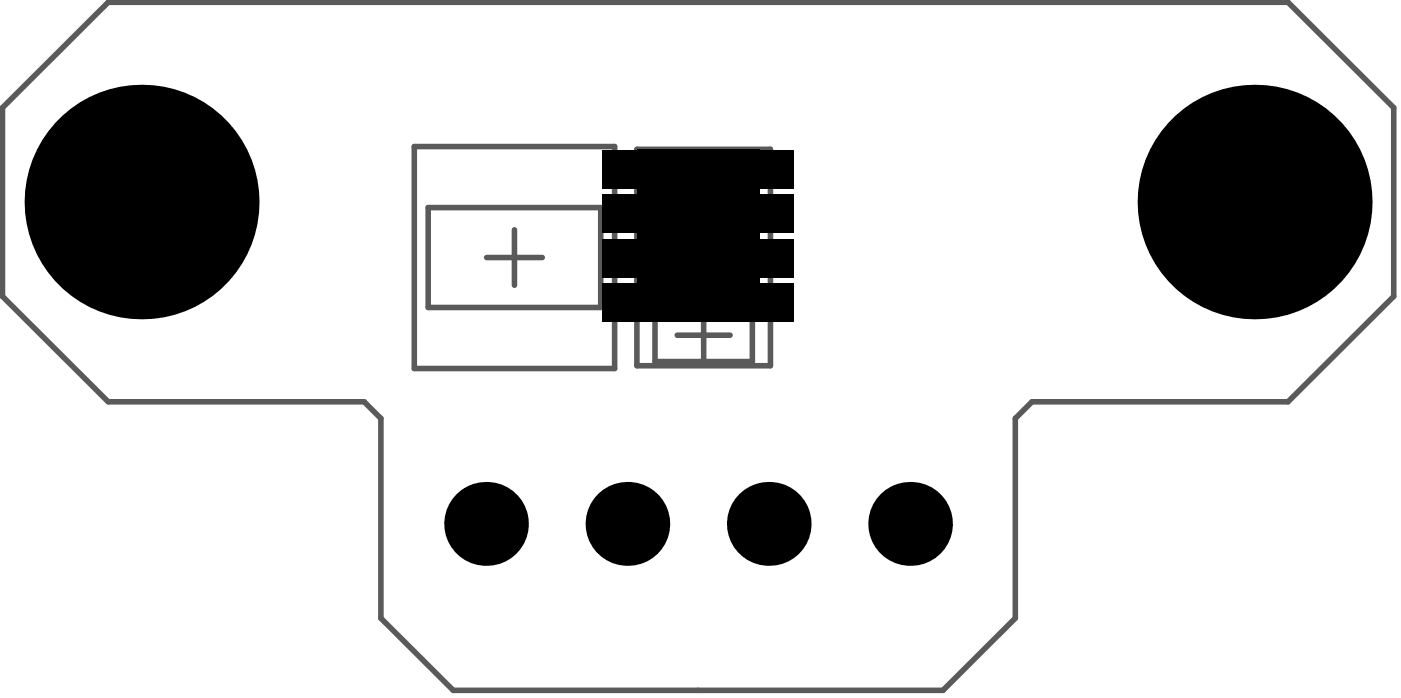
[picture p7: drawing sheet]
<svg xmlns="http://www.w3.org/2000/svg" width="84mm" height="42mm" viewBox="0 0 84 42" stroke-linecap="round" stroke-linejoin="round" font-family="sans-serif">
<g fill="none" stroke="#5a5a5a" stroke-width=".33">
<path d="M.1 6.4l6.4-6.3h70.4l6.3 6.3v11.3l-6.3 6.3h-15.3l-1 1v11.9l-4.3 4.3h-29.3l-4.3-4.3v-11.9l-1-1h-15.2l-6.4-6.3zM24.7 8.7h12v13.3h-12zM25.6 12.4h10.2v5.9h-10.2zM29 15.4h3.4M30.7 13.7v3.3M38 8.9h8v3.6h-8zM38 13.5h8v3.7h-8zM38 18.2h8v3.6h-8zM39.1 9.2h5.8v3.1h-5.8zM39.1 13.8h5.8v3.1h-5.8zM39.1 18.4h5.8v3.2h-5.8zM40.4 15.4h3.2"/>
<path d="M40.4 20h3.2M40.4 10.7h3.2M42 9.2v3.1M42 13.8v3.1M42 18.4v3.2"/>
</g>
<g fill="#000">
<path d="M35.9 16.9h4.6v2.3h-4.6z" fill-rule="evenodd"/>
<path d="M35.9 11.6h4.6v2.3h-4.6z" fill-rule="evenodd"/>
<path d="M35.9 14.2h4.6v2.3h-4.6z" fill-rule="evenodd"/>
<path d="M35.9 9h4.6v2.2h-4.6z" fill-rule="evenodd"/>
<path d="M38 8.9h7.3v10.3h-7.3z" fill-rule="evenodd"/>
<path d="M42.8 16.9h4.6v2.3h-4.6z" fill-rule="evenodd"/>
<path d="M42.8 11.6h4.6v2.3h-4.6z" fill-rule="evenodd"/>
<path d="M42.8 14.2h4.6v2.3h-4.6z" fill-rule="evenodd"/>
<path d="M42.8 9h4.6v2.2h-4.6z" fill-rule="evenodd"/>
</g>
<g fill="#000">
<circle cx="8.4" cy="12" r="7"/>
<circle cx="74.9" cy="12" r="7"/>
<circle cx="29" cy="31.2" r="2.5"/>
<circle cx="37.4" cy="31.2" r="2.5"/>
<circle cx="45.9" cy="31.2" r="2.5"/>
<circle cx="54.3" cy="31.2" r="2.5"/>
</g>
</svg>
